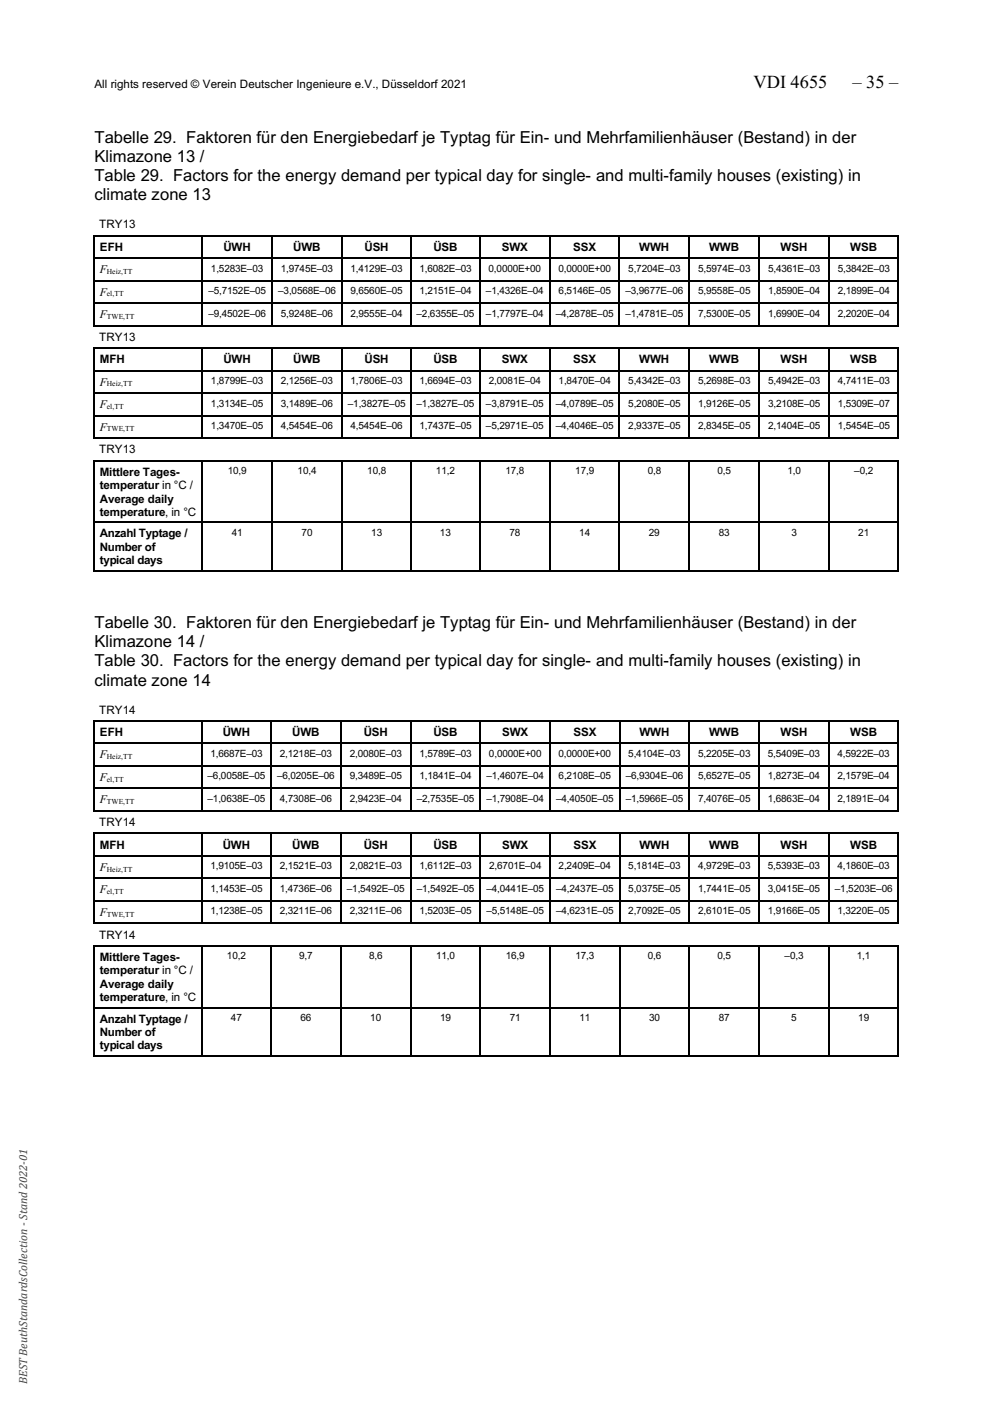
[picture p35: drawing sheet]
<svg xmlns="http://www.w3.org/2000/svg" width="210mm" height="297mm" viewBox="0 0 210 297" stroke-linecap="round" stroke-linejoin="round" font-family="sans-serif">
<defs><g id="words">
<g font-size="3.9">
<text x="159.4" y="18.6">VDI 4655</text>
<text x="180.3" y="18.6">– 35 –</text>
</g>
<g font-size="3.5">
<text x="20" y="34.2">Klimazone 13 /</text>
<text x="20" y="30.2">Tabelle 29. Faktoren für den Energiebedarf je Typtag für Ein- und Mehrfamilienhäuser (Bestand) in der</text>
<text x="20" y="38.3">Table 29. Factors for the energy demand per typical day for single- and multi-family houses (existing) in</text>
<text x="20" y="42.4">climate zone 13</text>
<text x="20" y="136.9">Klimazone 14 /</text>
<text x="20" y="132.8">Tabelle 30. Faktoren für den Energiebedarf je Typtag für Ein- und Mehrfamilienhäuser (Bestand) in der</text>
<text x="20" y="141">Table 30. Factors for the energy demand per typical day for single- and multi-family houses (existing) in</text>
<text x="20" y="145">climate zone 14</text>
</g>
<g font-size="2.5">
<text x="20" y="18.6">All rights reserved © Verein Deutscher Ingenieure e.V., Düsseldorf 2021</text>
<text x="21" y="48.3">TRY13</text>
<text x="21.1" y="53">EFH</text>
<text x="47.2" y="53">ÜWH</text>
<text x="62" y="53">ÜWB</text>
<text x="77.1" y="53">ÜSH</text>
<text x="91.7" y="53">ÜSB</text>
<text x="106.1" y="53">SWX</text>
<text x="121.2" y="53">SSX</text>
<text x="135.2" y="53">WWH</text>
<text x="150" y="53">WWB</text>
<text x="165.1" y="53">WSH</text>
<text x="179.8" y="53">WSB</text>
<text x="21.1" y="57.8">F</text>
<text x="21.1" y="62.5">F</text>
<text x="21.1" y="67.3">F</text>
<text x="21" y="72.1">TRY13</text>
<text x="21.1" y="76.9">MFH</text>
<text x="47.2" y="76.9">ÜWH</text>
<text x="62" y="76.9">ÜWB</text>
<text x="77.1" y="76.9">ÜSH</text>
<text x="91.7" y="76.9">ÜSB</text>
<text x="106.1" y="76.9">SWX</text>
<text x="121.2" y="76.9">SSX</text>
<text x="135.2" y="76.9">WWH</text>
<text x="150" y="76.9">WWB</text>
<text x="165.1" y="76.9">WSH</text>
<text x="179.8" y="76.9">WSB</text>
<text x="21.1" y="81.6">F</text>
<text x="21.1" y="86.4">F</text>
<text x="21" y="95.9">TRY13</text>
<text x="21.1" y="91.1">F</text>
<text x="21.1" y="100.7">Mittlere Tages-</text>
<text x="21.1" y="103.5">temperatur in °C /</text>
<text x="21.1" y="106.3">Average daily</text>
<text x="21.1" y="109.2">temperature, in °C</text>
<text x="21.1" y="113.7">Anzahl Typtage /</text>
<text x="21.1" y="116.5">Number of</text>
<text x="21.1" y="119.4">typical days</text>
<text x="21" y="151">TRY14</text>
<text x="21.1" y="155.7">EFH</text>
<text x="47.1" y="155.7">ÜWH</text>
<text x="61.8" y="155.7">ÜWB</text>
<text x="76.9" y="155.7">ÜSH</text>
<text x="91.7" y="155.7">ÜSB</text>
<text x="106.2" y="155.7">SWX</text>
<text x="121.3" y="155.7">SSX</text>
<text x="135.3" y="155.7">WWH</text>
<text x="150" y="155.7">WWB</text>
<text x="165.1" y="155.7">WSH</text>
<text x="179.8" y="155.7">WSB</text>
<text x="21.1" y="160.4">F</text>
<text x="21.1" y="165.2">F</text>
<text x="21.1" y="170">F</text>
<text x="21" y="174.8">TRY14</text>
<text x="21.1" y="179.5">MFH</text>
<text x="47.1" y="179.5">ÜWH</text>
<text x="61.8" y="179.5">ÜWB</text>
<text x="76.9" y="179.5">ÜSH</text>
<text x="91.7" y="179.5">ÜSB</text>
<text x="106.2" y="179.5">SWX</text>
<text x="121.3" y="179.5">SSX</text>
<text x="135.3" y="179.5">WWH</text>
<text x="150" y="179.5">WWB</text>
<text x="165.1" y="179.5">WSH</text>
<text x="179.8" y="179.5">WSB</text>
<text x="21.1" y="184.2">F</text>
<text x="21.1" y="189">F</text>
<text x="21.1" y="193.8">F</text>
<text x="21" y="198.6">TRY14</text>
<text x="21.1" y="203.3">Mittlere Tages-</text>
<text x="21.1" y="206.2">temperatur in °C /</text>
<text x="21.1" y="209">Average daily</text>
<text x="21.1" y="211.8">temperature, in °C</text>
<text x="21.1" y="216.4">Anzahl Typtage /</text>
<text x="21.1" y="219.2">Number of</text>
<text x="21.1" y="222">typical days</text>
</g>
<text font-size="2.5" fill="#424242" x="5.8" y="292.8" transform="rotate(-90 5.8 292.8)">BEST BeuthStandardsCollection - Stand 2022-01</text>
<g font-size="2.1">
<text x="44.6" y="57.5">1,5283E–03</text>
<text x="59.4" y="57.5">1,9745E–03</text>
<text x="74.1" y="57.5">1,4129E–03</text>
<text x="88.7" y="57.5">1,6082E–03</text>
<text x="103.3" y="57.5">0,0000E+00</text>
<text x="118.1" y="57.5">0,0000E+00</text>
<text x="132.9" y="57.5">5,7204E–03</text>
<text x="147.7" y="57.5">5,5974E–03</text>
<text x="162.4" y="57.5">5,4361E–03</text>
<text x="177.2" y="57.5">5,3842E–03</text>
<text x="44.1" y="62.2">–5,7152E–05</text>
<text x="58.8" y="62.2">–3,0568E–06</text>
<text x="74.1" y="62.2">9,6560E–05</text>
<text x="88.7" y="62.2">1,2151E–04</text>
<text x="102.8" y="62.2">–1,4326E–04</text>
<text x="118.2" y="62.2">6,5146E–05</text>
<text x="132.3" y="62.2">–3,9677E–06</text>
<text x="147.7" y="62.2">5,9558E–05</text>
<text x="162.4" y="62.2">1,8590E–04</text>
<text x="177.2" y="62.2">2,1899E–04</text>
<text x="44.1" y="67">–9,4502E–06</text>
<text x="59.4" y="67">5,9248E–06</text>
<text x="74.1" y="67">2,9555E–04</text>
<text x="88.1" y="67">–2,6355E–05</text>
<text x="102.8" y="67">–1,7797E–04</text>
<text x="117.6" y="67">–4,2878E–05</text>
<text x="132.3" y="67">–1,4781E–05</text>
<text x="147.7" y="67">7,5300E–05</text>
<text x="162.4" y="67">1,6990E–04</text>
<text x="177.2" y="67">2,2020E–04</text>
<text x="44.6" y="81.3">1,8799E–03</text>
<text x="59.4" y="81.3">2,1256E–03</text>
<text x="74.1" y="81.3">1,7806E–03</text>
<text x="88.7" y="81.3">1,6694E–03</text>
<text x="103.4" y="81.3">2,0081E–04</text>
<text x="118.2" y="81.3">1,8470E–04</text>
<text x="132.9" y="81.3">5,4342E–03</text>
<text x="147.7" y="81.3">5,2698E–03</text>
<text x="162.4" y="81.3">5,4942E–03</text>
<text x="177.2" y="81.3">4,7411E–03</text>
<text x="44.6" y="86.1">1,3134E–05</text>
<text x="59.4" y="86.1">3,1489E–06</text>
<text x="73.6" y="86.1">–1,3827E–05</text>
<text x="88.1" y="86.1">–1,3827E–05</text>
<text x="102.8" y="86.1">–3,8791E–05</text>
<text x="117.6" y="86.1">–4,0789E–05</text>
<text x="132.9" y="86.1">5,2080E–05</text>
<text x="147.7" y="86.1">1,9126E–05</text>
<text x="162.4" y="86.1">3,2108E–05</text>
<text x="177.2" y="86.1">1,5309E–07</text>
<text x="44.6" y="90.8">1,3470E–05</text>
<text x="59.4" y="90.8">4,5454E–06</text>
<text x="74.1" y="90.8">4,5454E–06</text>
<text x="88.7" y="90.8">1,7437E–05</text>
<text x="102.8" y="90.8">–5,2971E–05</text>
<text x="117.6" y="90.8">–4,4046E–05</text>
<text x="132.9" y="90.8">2,9337E–05</text>
<text x="147.7" y="90.8">2,8345E–05</text>
<text x="162.4" y="90.8">2,1404E–05</text>
<text x="177.2" y="90.8">1,5454E–05</text>
<text x="48.2" y="100.3">10,9</text>
<text x="62.9" y="100.3">10,4</text>
<text x="77.7" y="100.3">10,8</text>
<text x="92.2" y="100.3">11,2</text>
<text x="106.9" y="100.3">17,8</text>
<text x="121.7" y="100.3">17,9</text>
<text x="137" y="100.3">0,8</text>
<text x="151.8" y="100.3">0,5</text>
<text x="166.5" y="100.3">1,0</text>
<text x="180.7" y="100.3">–0,2</text>
<text x="49" y="113.4">41</text>
<text x="63.8" y="113.4">70</text>
<text x="78.5" y="113.4">13</text>
<text x="93" y="113.4">13</text>
<text x="107.7" y="113.4">78</text>
<text x="122.5" y="113.4">14</text>
<text x="137.2" y="113.4">29</text>
<text x="152" y="113.4">83</text>
<text x="167.4" y="113.4">3</text>
<text x="181.5" y="113.4">21</text>
<text x="44.5" y="160.1">1,6687E–03</text>
<text x="59.2" y="160.1">2,1218E–03</text>
<text x="74" y="160.1">2,0080E–03</text>
<text x="88.7" y="160.1">1,5789E–03</text>
<text x="103.4" y="160.1">0,0000E+00</text>
<text x="118.1" y="160.1">0,0000E+00</text>
<text x="132.9" y="160.1">5,4104E–03</text>
<text x="147.7" y="160.1">5,2205E–03</text>
<text x="162.4" y="160.1">5,5409E–03</text>
<text x="177.1" y="160.1">4,5922E–03</text>
<text x="43.9" y="164.9">–6,0058E–05</text>
<text x="58.6" y="164.9">–6,0205E–06</text>
<text x="74" y="164.9">9,3489E–05</text>
<text x="88.7" y="164.9">1,1841E–04</text>
<text x="102.9" y="164.9">–1,4607E–04</text>
<text x="118.2" y="164.9">6,2108E–05</text>
<text x="132.3" y="164.9">–6,9304E–06</text>
<text x="147.7" y="164.9">5,6527E–05</text>
<text x="162.4" y="164.9">1,8273E–04</text>
<text x="177.1" y="164.9">2,1579E–04</text>
<text x="43.9" y="169.7">–1,0638E–05</text>
<text x="59.2" y="169.7">4,7308E–06</text>
<text x="74" y="169.7">2,9423E–04</text>
<text x="88.1" y="169.7">–2,7535E–05</text>
<text x="102.9" y="169.7">–1,7908E–04</text>
<text x="117.6" y="169.7">–4,4050E–05</text>
<text x="132.3" y="169.7">–1,5966E–05</text>
<text x="147.7" y="169.7">7,4076E–05</text>
<text x="162.4" y="169.7">1,6863E–04</text>
<text x="177.1" y="169.7">2,1891E–04</text>
<text x="44.5" y="183.9">1,9105E–03</text>
<text x="59.2" y="183.9">2,1521E–03</text>
<text x="74" y="183.9">2,0821E–03</text>
<text x="88.7" y="183.9">1,6112E–03</text>
<text x="103.5" y="183.9">2,6701E–04</text>
<text x="118.2" y="183.9">2,2409E–04</text>
<text x="132.9" y="183.9">5,1814E–03</text>
<text x="147.7" y="183.9">4,9729E–03</text>
<text x="162.4" y="183.9">5,5393E–03</text>
<text x="177.1" y="183.9">4,1860E–03</text>
<text x="44.5" y="188.7">1,1453E–05</text>
<text x="59.2" y="188.7">1,4736E–06</text>
<text x="73.4" y="188.7">–1,5492E–05</text>
<text x="88.1" y="188.7">–1,5492E–05</text>
<text x="102.9" y="188.7">–4,0441E–05</text>
<text x="117.6" y="188.7">–4,2437E–05</text>
<text x="132.9" y="188.7">5,0375E–05</text>
<text x="147.7" y="188.7">1,7441E–05</text>
<text x="162.4" y="188.7">3,0415E–05</text>
<text x="176.6" y="188.7">–1,5203E–06</text>
<text x="44.5" y="193.5">1,1238E–05</text>
<text x="59.2" y="193.5">2,3211E–06</text>
<text x="74" y="193.5">2,3211E–06</text>
<text x="88.7" y="193.5">1,5203E–05</text>
<text x="102.9" y="193.5">–5,5148E–05</text>
<text x="117.6" y="193.5">–4,6231E–05</text>
<text x="132.9" y="193.5">2,7092E–05</text>
<text x="147.7" y="193.5">2,6101E–05</text>
<text x="162.4" y="193.5">1,9166E–05</text>
<text x="177.1" y="193.5">1,3220E–05</text>
<text x="48" y="203">10,2</text>
<text x="63.3" y="203">9,7</text>
<text x="78.1" y="203">8,6</text>
<text x="92.2" y="203">11,0</text>
<text x="107" y="203">16,9</text>
<text x="121.7" y="203">17,3</text>
<text x="137" y="203">0,6</text>
<text x="151.8" y="203">0,5</text>
<text x="165.9" y="203">–0,3</text>
<text x="181.2" y="203">1,1</text>
<text x="48.9" y="216">47</text>
<text x="63.5" y="216">66</text>
<text x="78.3" y="216">10</text>
<text x="93.1" y="216">19</text>
<text x="107.8" y="216">71</text>
<text x="122.6" y="216">11</text>
<text x="137.3" y="216">30</text>
<text x="152" y="216">87</text>
<text x="167.3" y="216">5</text>
<text x="181.5" y="216">19</text>
</g>
<g font-size="1.6">
<text x="22.6" y="58">Heiz,TT</text>
<text x="22.6" y="62.7">el,TT</text>
<text x="22.6" y="67.5">TWE,TT</text>
<text x="22.6" y="81.7">Heiz,TT</text>
<text x="22.6" y="86.5">el,TT</text>
<text x="22.6" y="91.3">TWE,TT</text>
<text x="22.6" y="160.6">Heiz,TT</text>
<text x="22.6" y="165.4">el,TT</text>
<text x="22.6" y="170.1">TWE,TT</text>
<text x="22.6" y="184.4">Heiz,TT</text>
<text x="22.6" y="189.2">el,TT</text>
<text x="22.6" y="193.9">TWE,TT</text>
</g>
</g></defs>
<g fill="#000">
<path d="M19.9 49.7h.2v.3h-.2zM19.9 54.5h.2v.2h-.2zM19.9 59.3h.2v.2h-.2zM20.1 49.7h.3v.3h-.3zM42.6 49.7h.2v.3h-.2zM42.6 54.5h.2v.2h-.2zM42.6 59.3h.2v.2h-.2zM42.8 49.7h.3v.3h-.3zM57.4 49.7h.3v.3h-.3zM57.4 54.5h.3v.2h-.3zM57.4 59.3h.3v.2h-.3zM57.7 49.7h.2v.3h-.2z"/>
<path d="M72.2 49.7h.3v.3h-.3zM72.2 54.5h.3v.2h-.3zM72.2 59.3h.3v.2h-.3zM72.5 49.7h.2v.3h-.2zM86.8 49.7h.2v.3h-.2zM86.8 54.5h.2v.2h-.2zM86.8 59.3h.2v.2h-.2zM87 49.7h.3v.3h-.3zM101.3 49.7h.3v.3h-.3zM101.3 54.5h.3v.2h-.3zM101.3 59.3h.3v.2h-.3zM101.6 49.7h.3v.3h-.3z"/>
<path d="M116.1 49.7h.3v.3h-.3zM116.1 54.5h.3v.2h-.3zM116.1 59.3h.3v.2h-.3zM116.4 49.7h.2v.3h-.2zM130.9 49.7h.2v.3h-.2zM130.9 54.5h.2v.2h-.2zM130.9 59.3h.2v.2h-.2zM131.1 49.7h.3v.3h-.3zM145.7 49.7h.2v.3h-.2zM145.7 54.5h.2v.2h-.2zM145.7 59.3h.2v.2h-.2zM145.9 49.7h.3v.3h-.3z"/>
<path d="M160.4 49.7h.3v.3h-.3zM160.4 54.5h.3v.2h-.3zM160.4 59.3h.3v.2h-.3zM160.7 49.7h.2v.3h-.2zM175.2 49.7h.2v.3h-.2zM175.2 54.5h.2v.2h-.2zM175.2 59.3h.2v.2h-.2zM175.4 49.7h.3v.3h-.3zM189.9 49.7h.2v.3h-.2zM189.9 54.5h.2v.2h-.2zM189.9 59.3h.2v.2h-.2zM19.9 64h.2v.3h-.2z"/>
<path d="M19.9 68.8h.2v.2h-.2zM19.9 73.5h.2v.3h-.2zM19.9 78.3h.2v.3h-.2zM20.1 68.8h.3v.2h-.3zM20.1 73.5h.3v.3h-.3zM42.6 64h.2v.3h-.2zM42.6 68.8h.2v.2h-.2zM42.6 73.5h.2v.3h-.2zM42.6 78.3h.2v.3h-.2zM42.8 68.8h.3v.2h-.3zM42.8 73.5h.3v.3h-.3zM57.4 64h.3v.3h-.3z"/>
<path d="M57.4 68.8h.3v.2h-.3zM57.4 73.5h.3v.3h-.3zM57.4 78.3h.3v.3h-.3zM57.7 68.8h.2v.2h-.2zM57.7 73.5h.2v.3h-.2zM72.2 64h.3v.3h-.3zM72.2 68.8h.3v.2h-.3zM72.2 73.5h.3v.3h-.3zM72.2 78.3h.3v.3h-.3zM72.5 68.8h.2v.2h-.2zM72.5 73.5h.2v.3h-.2zM86.8 64h.2v.3h-.2z"/>
<path d="M86.8 68.8h.2v.2h-.2zM86.8 73.5h.2v.3h-.2zM86.8 78.3h.2v.3h-.2zM87 68.8h.3v.2h-.3zM87 73.5h.3v.3h-.3zM101.3 64h.3v.3h-.3zM101.3 68.8h.3v.2h-.3zM101.3 73.5h.3v.3h-.3zM101.3 78.3h.3v.3h-.3zM101.6 68.8h.3v.2h-.3zM101.6 73.5h.3v.3h-.3zM116.1 64h.3v.3h-.3z"/>
<path d="M116.1 68.8h.3v.2h-.3zM116.1 73.5h.3v.3h-.3zM116.1 78.3h.3v.3h-.3zM116.4 68.8h.2v.2h-.2zM116.4 73.5h.2v.3h-.2zM130.9 64h.2v.3h-.2zM130.9 68.8h.2v.2h-.2zM130.9 73.5h.2v.3h-.2zM130.9 78.3h.2v.3h-.2zM131.1 68.8h.3v.2h-.3zM131.1 73.5h.3v.3h-.3zM145.7 64h.2v.3h-.2z"/>
<path d="M145.7 68.8h.2v.2h-.2zM145.7 73.5h.2v.3h-.2zM145.7 78.3h.2v.3h-.2zM145.9 68.8h.3v.2h-.3zM145.9 73.5h.3v.3h-.3zM160.4 64h.3v.3h-.3zM160.4 68.8h.3v.2h-.3zM160.4 73.5h.3v.3h-.3zM160.4 78.3h.3v.3h-.3zM160.7 68.8h.2v.2h-.2zM160.7 73.5h.2v.3h-.2zM175.2 64h.2v.3h-.2z"/>
<path d="M175.2 68.8h.2v.2h-.2zM175.2 73.5h.2v.3h-.2zM175.2 78.3h.2v.3h-.2zM175.4 68.8h.3v.2h-.3zM175.4 73.5h.3v.3h-.3zM189.9 64h.2v.3h-.2zM189.9 68.8h.2v.2h-.2zM189.9 73.5h.2v.3h-.2zM189.9 78.3h.2v.3h-.2zM19.9 83.1h.2v.2h-.2zM19.9 87.8h.2v.3h-.2zM19.9 92.6h.2v.2h-.2z"/>
<path d="M19.9 97.4h.2v.2h-.2zM20.1 92.6h.3v.2h-.3zM20.1 97.4h.3v.2h-.3zM42.6 83.1h.2v.2h-.2zM42.6 87.8h.2v.3h-.2zM42.6 92.6h.2v.2h-.2zM42.6 97.4h.2v.2h-.2zM42.8 92.6h.3v.2h-.3zM42.8 97.4h.3v.2h-.3zM57.4 83.1h.3v.2h-.3zM57.4 87.8h.3v.3h-.3zM57.4 92.6h.3v.2h-.3z"/>
<path d="M57.4 97.4h.3v.2h-.3zM57.7 92.6h.2v.2h-.2zM57.7 97.4h.2v.2h-.2zM72.2 83.1h.3v.2h-.3zM72.2 87.8h.3v.3h-.3zM72.2 92.6h.3v.2h-.3zM72.2 97.4h.3v.2h-.3zM72.5 92.6h.2v.2h-.2zM72.5 97.4h.2v.2h-.2zM86.8 83.1h.2v.2h-.2zM86.8 87.8h.2v.3h-.2zM86.8 92.6h.2v.2h-.2z"/>
<path d="M86.8 97.4h.2v.2h-.2zM87 92.6h.3v.2h-.3zM87 97.4h.3v.2h-.3zM101.3 83.1h.3v.2h-.3zM101.3 87.8h.3v.3h-.3zM101.3 92.6h.3v.2h-.3zM101.3 97.4h.3v.2h-.3zM101.6 92.6h.3v.2h-.3zM101.6 97.4h.3v.2h-.3zM116.1 83.1h.3v.2h-.3zM116.1 87.8h.3v.3h-.3zM116.1 92.6h.3v.2h-.3z"/>
<path d="M116.1 97.4h.3v.2h-.3zM116.4 92.6h.2v.2h-.2zM116.4 97.4h.2v.2h-.2zM130.9 83.1h.2v.2h-.2zM130.9 87.8h.2v.3h-.2zM130.9 92.6h.2v.2h-.2zM130.9 97.4h.2v.2h-.2zM131.1 92.6h.3v.2h-.3zM131.1 97.4h.3v.2h-.3zM145.7 83.1h.2v.2h-.2zM145.7 87.8h.2v.3h-.2zM145.7 92.6h.2v.2h-.2z"/>
<path d="M145.7 97.4h.2v.2h-.2zM145.9 92.6h.3v.2h-.3zM145.9 97.4h.3v.2h-.3zM160.4 83.1h.3v.2h-.3zM160.4 87.8h.3v.3h-.3zM160.4 92.6h.3v.2h-.3zM160.4 97.4h.3v.2h-.3zM160.7 92.6h.2v.2h-.2zM160.7 97.4h.2v.2h-.2zM175.2 83.1h.2v.2h-.2zM175.2 87.8h.2v.3h-.2zM175.2 92.6h.2v.2h-.2z"/>
<path d="M175.2 97.4h.2v.2h-.2zM175.4 92.6h.3v.2h-.3zM175.4 97.4h.3v.2h-.3zM189.9 83.1h.2v.2h-.2zM189.9 87.8h.2v.3h-.2zM189.9 92.6h.2v.2h-.2zM189.9 97.4h.2v.2h-.2zM19.9 110.4h.2v.3h-.2zM42.6 110.4h.2v.3h-.2zM57.4 110.4h.3v.3h-.3zM72.2 110.4h.3v.3h-.3zM86.8 110.4h.2v.3h-.2z"/>
<path d="M101.3 110.4h.3v.3h-.3zM116.1 110.4h.3v.3h-.3zM130.9 110.4h.2v.3h-.2zM145.7 110.4h.2v.3h-.2zM160.4 110.4h.3v.3h-.3zM175.2 110.4h.2v.3h-.2zM189.9 110.4h.2v.3h-.2zM19.9 120.6h.2v.3h-.2zM42.6 120.6h.2v.3h-.2zM57.4 120.6h.3v.3h-.3zM72.2 120.6h.3v.3h-.3zM86.8 120.6h.2v.3h-.2z"/>
<path d="M101.3 120.6h.3v.3h-.3zM116.1 120.6h.3v.3h-.3zM130.9 120.6h.2v.3h-.2zM145.7 120.6h.2v.3h-.2zM160.4 120.6h.3v.3h-.3zM175.2 120.6h.2v.3h-.2zM189.9 120.6h.2v.3h-.2zM19.9 152.4h.2v.3h-.2zM19.9 157.1h.2v.3h-.2zM20.1 152.4h.3v.3h-.3zM42.5 152.4h.3v.3h-.3zM42.5 157.1h.3v.3h-.3z"/>
<path d="M42.8 152.4h.2v.3h-.2zM57.2 152.4h.3v.3h-.3zM57.2 157.1h.3v.3h-.3zM57.5 152.4h.2v.3h-.2zM71.9 152.4h.3v.3h-.3zM71.9 157.1h.3v.3h-.3zM72.2 152.4h.2v.3h-.2zM86.7 152.4h.3v.3h-.3zM86.7 157.1h.3v.3h-.3zM87 152.4h.2v.3h-.2zM101.4 152.4h.3v.3h-.3zM101.4 157.1h.3v.3h-.3z"/>
<path d="M101.7 152.4h.2v.3h-.2zM116.2 152.4h.3v.3h-.3zM116.2 157.1h.3v.3h-.3zM116.5 152.4h.2v.3h-.2zM130.9 152.4h.3v.3h-.3zM130.9 157.1h.3v.3h-.3zM131.2 152.4h.2v.3h-.2zM145.7 152.4h.2v.3h-.2zM145.7 157.1h.2v.3h-.2zM145.9 152.4h.3v.3h-.3zM160.4 152.4h.3v.3h-.3zM160.4 157.1h.3v.3h-.3z"/>
<path d="M160.7 152.4h.2v.3h-.2zM175.1 152.4h.3v.3h-.3zM175.1 157.1h.3v.3h-.3zM175.4 152.4h.2v.3h-.2zM189.9 152.4h.2v.3h-.2zM189.9 157.1h.2v.3h-.2zM19.9 161.9h.2v.3h-.2zM19.9 166.7h.2v.2h-.2zM19.9 171.4h.2v.3h-.2zM19.9 176.2h.2v.2h-.2zM20.1 171.4h.3v.3h-.3zM20.1 176.2h.3v.2h-.3z"/>
<path d="M42.5 161.9h.3v.3h-.3zM42.5 166.7h.3v.2h-.3zM42.5 171.4h.3v.3h-.3zM42.5 176.2h.3v.2h-.3zM42.8 171.4h.2v.3h-.2zM42.8 176.2h.2v.2h-.2zM57.2 161.9h.3v.3h-.3zM57.2 166.7h.3v.2h-.3zM57.2 171.4h.3v.3h-.3zM57.2 176.2h.3v.2h-.3zM57.5 171.4h.2v.3h-.2zM57.5 176.2h.2v.2h-.2z"/>
<path d="M71.9 161.9h.3v.3h-.3zM71.9 166.7h.3v.2h-.3zM71.9 171.4h.3v.3h-.3zM71.9 176.2h.3v.2h-.3zM72.2 171.4h.2v.3h-.2zM72.2 176.2h.2v.2h-.2zM86.7 161.9h.3v.3h-.3zM86.7 166.7h.3v.2h-.3zM86.7 171.4h.3v.3h-.3zM86.7 176.2h.3v.2h-.3zM87 171.4h.2v.3h-.2zM87 176.2h.2v.2h-.2z"/>
<path d="M101.4 161.9h.3v.3h-.3zM101.4 166.7h.3v.2h-.3zM101.4 171.4h.3v.3h-.3zM101.4 176.2h.3v.2h-.3zM101.7 171.4h.2v.3h-.2zM101.7 176.2h.2v.2h-.2zM116.2 161.9h.3v.3h-.3zM116.2 166.7h.3v.2h-.3zM116.2 171.4h.3v.3h-.3zM116.2 176.2h.3v.2h-.3zM116.5 171.4h.2v.3h-.2zM116.5 176.2h.2v.2h-.2z"/>
<path d="M130.9 161.9h.3v.3h-.3zM130.9 166.7h.3v.2h-.3zM130.9 171.4h.3v.3h-.3zM130.9 176.2h.3v.2h-.3zM131.2 171.4h.2v.3h-.2zM131.2 176.2h.2v.2h-.2zM145.7 161.9h.2v.3h-.2zM145.7 166.7h.2v.2h-.2zM145.7 171.4h.2v.3h-.2zM145.7 176.2h.2v.2h-.2zM145.9 171.4h.3v.3h-.3zM145.9 176.2h.3v.2h-.3z"/>
<path d="M160.4 161.9h.3v.3h-.3zM160.4 166.7h.3v.2h-.3zM160.4 171.4h.3v.3h-.3zM160.4 176.2h.3v.2h-.3zM160.7 171.4h.2v.3h-.2zM160.7 176.2h.2v.2h-.2zM175.1 161.9h.3v.3h-.3zM175.1 166.7h.3v.2h-.3zM175.1 171.4h.3v.3h-.3zM175.1 176.2h.3v.2h-.3zM175.4 171.4h.2v.3h-.2zM175.4 176.2h.2v.2h-.2z"/>
<path d="M189.9 161.9h.2v.3h-.2zM189.9 166.7h.2v.2h-.2zM189.9 171.4h.2v.3h-.2zM189.9 176.2h.2v.2h-.2zM19.9 181h.2v.2h-.2zM19.9 185.7h.2v.3h-.2zM19.9 190.5h.2v.3h-.2zM19.9 195.2h.2v.3h-.2zM20.1 195.2h.3v.3h-.3zM42.5 181h.3v.2h-.3zM42.5 185.7h.3v.3h-.3zM42.5 190.5h.3v.3h-.3z"/>
<path d="M42.5 195.2h.3v.3h-.3zM42.8 195.2h.2v.3h-.2zM57.2 181h.3v.2h-.3zM57.2 185.7h.3v.3h-.3zM57.2 190.5h.3v.3h-.3zM57.2 195.2h.3v.3h-.3zM57.5 195.2h.2v.3h-.2zM71.9 181h.3v.2h-.3zM71.9 185.7h.3v.3h-.3zM71.9 190.5h.3v.3h-.3zM71.9 195.2h.3v.3h-.3zM72.2 195.2h.2v.3h-.2z"/>
<path d="M86.7 181h.3v.2h-.3zM86.7 185.7h.3v.3h-.3zM86.7 190.5h.3v.3h-.3zM86.7 195.2h.3v.3h-.3zM87 195.2h.2v.3h-.2zM101.4 181h.3v.2h-.3zM101.4 185.7h.3v.3h-.3zM101.4 190.5h.3v.3h-.3zM101.4 195.2h.3v.3h-.3zM101.7 195.2h.2v.3h-.2zM116.2 181h.3v.2h-.3zM116.2 185.7h.3v.3h-.3z"/>
<path d="M116.2 190.5h.3v.3h-.3zM116.2 195.2h.3v.3h-.3zM116.5 195.2h.2v.3h-.2zM130.9 181h.3v.2h-.3zM130.9 185.7h.3v.3h-.3zM130.9 190.5h.3v.3h-.3zM130.9 195.2h.3v.3h-.3zM131.2 195.2h.2v.3h-.2zM145.7 181h.2v.2h-.2zM145.7 185.7h.2v.3h-.2zM145.7 190.5h.2v.3h-.2zM145.7 195.2h.2v.3h-.2z"/>
<path d="M145.9 195.2h.3v.3h-.3zM160.4 181h.3v.2h-.3zM160.4 185.7h.3v.3h-.3zM160.4 190.5h.3v.3h-.3zM160.4 195.2h.3v.3h-.3zM160.7 195.2h.2v.3h-.2zM175.1 181h.3v.2h-.3zM175.1 185.7h.3v.3h-.3zM175.1 190.5h.3v.3h-.3zM175.1 195.2h.3v.3h-.3zM175.4 195.2h.2v.3h-.2zM189.9 181h.2v.2h-.2z"/>
<path d="M189.9 185.7h.2v.3h-.2zM189.9 190.5h.2v.3h-.2zM189.9 195.2h.2v.3h-.2zM19.9 200h.2v.3h-.2zM19.9 213.1h.2v.2h-.2zM20.1 200h.3v.3h-.3zM42.5 200h.3v.3h-.3zM42.5 213.1h.3v.2h-.3zM42.8 200h.2v.3h-.2zM57.2 200h.3v.3h-.3zM57.2 213.1h.3v.2h-.3zM57.5 200h.2v.3h-.2z"/>
<path d="M71.9 200h.3v.3h-.3zM71.9 213.1h.3v.2h-.3zM72.2 200h.2v.3h-.2zM86.7 200h.3v.3h-.3zM86.7 213.1h.3v.2h-.3zM87 200h.2v.3h-.2zM101.4 200h.3v.3h-.3zM101.4 213.1h.3v.2h-.3zM101.7 200h.2v.3h-.2zM116.2 200h.3v.3h-.3zM116.2 213.1h.3v.2h-.3zM116.5 200h.2v.3h-.2z"/>
<path d="M130.9 200h.3v.3h-.3zM130.9 213.1h.3v.2h-.3zM131.2 200h.2v.3h-.2zM145.7 200h.2v.3h-.2zM145.7 213.1h.2v.2h-.2zM145.9 200h.3v.3h-.3zM160.4 200h.3v.3h-.3zM160.4 213.1h.3v.2h-.3zM160.7 200h.2v.3h-.2zM175.1 200h.3v.3h-.3zM175.1 213.1h.3v.2h-.3zM175.4 200h.2v.3h-.2z"/>
<path d="M189.9 200h.2v.3h-.2zM189.9 213.1h.2v.2h-.2zM19.9 223.3h.2v.2h-.2zM42.5 223.3h.3v.2h-.3zM57.2 223.3h.3v.2h-.3zM71.9 223.3h.3v.2h-.3zM86.7 223.3h.3v.2h-.3zM101.4 223.3h.3v.2h-.3zM116.2 223.3h.3v.2h-.3zM130.9 223.3h.3v.2h-.3zM145.7 223.3h.2v.2h-.2zM160.4 223.3h.3v.2h-.3z"/>
<path d="M175.1 223.3h.3v.2h-.3zM189.9 223.3h.2v.2h-.2z"/>
</g>
<g fill="none" stroke="#000" stroke-width=".25">
<path d="M20 50v4.5M20 54.7v4.6M20 59.5v4.5M20.1 54.6h22.5M20.1 59.4h22.5M20.4 49.9h22.2M42.7 50v4.5M42.7 54.7v4.6M42.7 59.5v4.5M42.8 54.6h14.6M42.8 59.4h14.6M43.1 49.9h14.3"/>
<path d="M57.5 50v4.5M57.5 54.7v4.6M57.5 59.5v4.5M57.7 54.6h14.5M57.7 59.4h14.5M57.9 49.9h14.3M72.3 50v4.5M72.3 54.7v4.6M72.3 59.5v4.5M72.5 54.6h14.3M72.5 59.4h14.3M72.7 49.9h14.1"/>
<path d="M86.9 50v4.5M86.9 54.7v4.6M86.9 59.5v4.5M87 54.6h14.3M87 59.4h14.3M87.3 49.9h14M101.5 50v4.5M101.5 54.7v4.6M101.5 59.5v4.5M101.6 54.6h14.5M101.6 59.4h14.5M101.9 49.9h14.2"/>
<path d="M116.2 50v4.5M116.2 54.7v4.6M116.2 59.5v4.5M116.4 54.6h14.5M116.4 59.4h14.5M116.6 49.9h14.3M131 50v4.5M131 54.7v4.6M131 59.5v4.5M131.1 54.6h14.6M131.1 59.4h14.6M131.4 49.9h14.3"/>
<path d="M145.8 50v4.5M145.8 54.7v4.6M145.8 59.5v4.5M145.9 54.6h14.5M145.9 59.4h14.5M146.2 49.9h14.2M160.5 50v4.5M160.5 54.7v4.6M160.5 59.5v4.5M160.7 54.6h14.5M160.7 59.4h14.5M160.9 49.9h14.3"/>
<path d="M175.3 50v4.5M175.3 54.7v4.6M175.3 59.5v4.5M175.4 54.6h14.5M175.4 59.4h14.5M175.7 49.9h14.2M190 50v4.5M190 54.7v4.6M190 59.5v4.5M20 64.3v4.5M20 73.8v4.5M20 78.6v4.5"/>
<path d="M20.1 64.1h22.5M20.1 78.4h22.5M20.4 68.9h22.2M20.4 73.7h22.2M42.7 64.3v4.5M42.7 73.8v4.5M42.7 78.6v4.5M42.8 64.1h14.6M42.8 78.4h14.6M43.1 68.9h14.3M43.1 73.7h14.3M57.5 64.3v4.5"/>
<path d="M57.5 73.8v4.5M57.5 78.6v4.5M57.7 64.1h14.5M57.7 78.4h14.5M57.9 68.9h14.3M57.9 73.7h14.3M72.3 64.3v4.5M72.3 73.8v4.5M72.3 78.6v4.5M72.5 64.1h14.3M72.5 78.4h14.3M72.7 68.9h14.1"/>
<path d="M72.7 73.7h14.1M86.9 64.3v4.5M86.9 73.8v4.5M86.9 78.6v4.5M87 64.1h14.3M87 78.4h14.3M87.3 68.9h14M87.3 73.7h14M101.5 64.3v4.5M101.5 73.8v4.5M101.5 78.6v4.5M101.6 64.1h14.5"/>
<path d="M101.6 78.4h14.5M101.9 68.9h14.2M101.9 73.7h14.2M116.2 64.3v4.5M116.2 73.8v4.5M116.2 78.6v4.5M116.4 64.1h14.5M116.4 78.4h14.5M116.6 68.9h14.3M116.6 73.7h14.3M131 64.3v4.5M131 73.8v4.5"/>
<path d="M131 78.6v4.5M131.1 64.1h14.6M131.1 78.4h14.6M131.4 68.9h14.3M131.4 73.7h14.3M145.8 64.3v4.5M145.8 73.8v4.5M145.8 78.6v4.5M145.9 64.1h14.5M145.9 78.4h14.5M146.2 68.9h14.2M146.2 73.7h14.2"/>
<path d="M160.5 64.3v4.5M160.5 73.8v4.5M160.5 78.6v4.5M160.7 64.1h14.5M160.7 78.4h14.5M160.9 68.9h14.3M160.9 73.7h14.3M175.3 64.3v4.5M175.3 73.8v4.5M175.3 78.6v4.5M175.4 64.1h14.5M175.4 78.4h14.5"/>
<path d="M175.7 68.9h14.2M175.7 73.7h14.2M190 64.3v4.5M190 73.8v4.5M190 78.6v4.5M20 83.3v4.5M20 88.1v4.5M20 97.6v12.8M20.1 83.2h22.5M20.1 88h22.5M20.4 92.7h22.2M20.4 97.5h22.2"/>
<path d="M42.7 83.3v4.5M42.7 88.1v4.5M42.7 97.6v12.8M42.8 83.2h14.6M42.8 88h14.6M43.1 92.7h14.3M43.1 97.5h14.3M57.5 83.3v4.5M57.5 88.1v4.5M57.5 97.6v12.8M57.7 83.2h14.5M57.7 88h14.5"/>
<path d="M57.9 92.7h14.3M57.9 97.5h14.3M72.3 83.3v4.5M72.3 88.1v4.5M72.3 97.6v12.8M72.5 83.2h14.3M72.5 88h14.3M72.7 92.7h14.1M72.7 97.5h14.1M86.9 83.3v4.5M86.9 88.1v4.5M86.9 97.6v12.8"/>
<path d="M87 83.2h14.3M87 88h14.3M87.3 92.7h14M87.3 97.5h14M101.5 83.3v4.5M101.5 88.1v4.5M101.5 97.6v12.8M101.6 83.2h14.5M101.6 88h14.5M101.9 92.7h14.2M101.9 97.5h14.2M116.2 83.3v4.5"/>
<path d="M116.2 88.1v4.5M116.2 97.6v12.8M116.4 83.2h14.5M116.4 88h14.5M116.6 92.7h14.3M116.6 97.5h14.3M131 83.3v4.5M131 88.1v4.5M131 97.6v12.8M131.1 83.2h14.6M131.1 88h14.6M131.4 92.7h14.3"/>
<path d="M131.4 97.5h14.3M145.8 83.3v4.5M145.8 88.1v4.5M145.8 97.6v12.8M145.9 83.2h14.5M145.9 88h14.5M146.2 92.7h14.2M146.2 97.5h14.2M160.5 83.3v4.5M160.5 88.1v4.5M160.5 97.6v12.8M160.7 83.2h14.5"/>
<path d="M160.7 88h14.5M160.9 92.7h14.3M160.9 97.5h14.3M175.3 83.3v4.5M175.3 88.1v4.5M175.3 97.6v12.8M175.4 83.2h14.5M175.4 88h14.5M175.7 92.7h14.2M175.7 97.5h14.2M190 83.3v4.5M190 88.1v4.5"/>
<path d="M190 97.6v12.8M20 110.7v9.9M20.1 110.5h22.5M42.7 110.7v9.9M42.8 110.5h14.6M57.5 110.7v9.9M57.7 110.5h14.5M72.3 110.7v9.9M72.5 110.5h14.3M86.9 110.7v9.9M87 110.5h14.3M101.5 110.7v9.9"/>
<path d="M101.6 110.5h14.5M116.2 110.7v9.9M116.4 110.5h14.5M131 110.7v9.9M131.1 110.5h14.6M145.8 110.7v9.9M145.9 110.5h14.5M160.5 110.7v9.9M160.7 110.5h14.5M175.3 110.7v9.9M175.4 110.5h14.5M190 110.7v9.9"/>
<path d="M20.1 120.7h22.5M42.8 120.7h14.6M57.7 120.7h14.5M72.5 120.7h14.3M87 120.7h14.3M101.6 120.7h14.5M116.4 120.7h14.5M131.1 120.7h14.6M145.9 120.7h14.5M160.7 120.7h14.5M175.4 120.7h14.5M20 152.7v4.4"/>
<path d="M20 157.4v4.5M20.1 157.3h22.4M20.4 152.5h22.1M42.6 152.7v4.4M42.6 157.4v4.5M42.8 157.3h14.4M43 152.5h14.2M57.4 152.7v4.4M57.4 157.4v4.5M57.5 157.3h14.4M57.7 152.5h14.2M72.1 152.7v4.4"/>
<path d="M72.1 157.4v4.5M72.2 157.3h14.5M72.4 152.5h14.3M86.8 152.7v4.4M86.8 157.4v4.5M87 157.3h14.4M87.2 152.5h14.2M101.6 152.7v4.4M101.6 157.4v4.5M101.7 157.3h14.5M101.9 152.5h14.3M116.3 152.7v4.4"/>
<path d="M116.3 157.4v4.5M116.5 157.3h14.4M116.7 152.5h14.2M131.1 152.7v4.4M131.1 157.4v4.5M131.2 157.3h14.5M131.4 152.5h14.3M145.8 152.7v4.4M145.8 157.4v4.5M145.9 157.3h14.5M146.2 152.5h14.2M160.5 152.7v4.4"/>
<path d="M160.5 157.4v4.5M160.7 157.3h14.4M160.9 152.5h14.2M175.3 152.7v4.4M175.3 157.4v4.5M175.4 157.3h14.5M175.6 152.5h14.3M190 152.7v4.4M190 157.4v4.5M20 162.2v4.5M20 166.9v4.5M20 176.4v4.6"/>
<path d="M20.1 162.1h22.4M20.1 166.8h22.4M20.4 171.6h22.1M20.4 176.3h22.1M42.6 162.2v4.5M42.6 166.9v4.5M42.6 176.4v4.6M42.8 162.1h14.4M42.8 166.8h14.4M43 171.6h14.2M43 176.3h14.2M57.4 162.2v4.5"/>
<path d="M57.4 166.9v4.5M57.4 176.4v4.6M57.5 162.1h14.4M57.5 166.8h14.4M57.7 171.6h14.2M57.7 176.3h14.2M72.1 162.2v4.5M72.1 166.9v4.5M72.1 176.4v4.6M72.2 162.1h14.5M72.2 166.8h14.5M72.4 171.6h14.3"/>
<path d="M72.4 176.3h14.3M86.8 162.2v4.5M86.8 166.9v4.5M86.8 176.4v4.6M87 162.1h14.4M87 166.8h14.4M87.2 171.6h14.2M87.2 176.3h14.2M101.6 162.2v4.5M101.6 166.9v4.5M101.6 176.4v4.6M101.7 162.1h14.5"/>
<path d="M101.7 166.8h14.5M101.9 171.6h14.3M101.9 176.3h14.3M116.3 162.2v4.5M116.3 166.9v4.5M116.3 176.4v4.6M116.5 162.1h14.4M116.5 166.8h14.4M116.7 171.6h14.2M116.7 176.3h14.2M131.1 162.2v4.5M131.1 166.9v4.5"/>
<path d="M131.1 176.4v4.6M131.2 162.1h14.5M131.2 166.8h14.5M131.4 171.6h14.3M131.4 176.3h14.3M145.8 162.2v4.5M145.8 166.9v4.5M145.8 176.4v4.6M145.9 162.1h14.5M145.9 166.8h14.5M146.2 171.6h14.2M146.2 176.3h14.2"/>
<path d="M160.5 162.2v4.5M160.5 166.9v4.5M160.5 176.4v4.6M160.7 162.1h14.4M160.7 166.8h14.4M160.9 171.6h14.2M160.9 176.3h14.2M175.3 162.2v4.5M175.3 166.9v4.5M175.3 176.4v4.6M175.4 162.1h14.5M175.4 166.8h14.5"/>
<path d="M175.6 171.6h14.3M175.6 176.3h14.3M190 162.2v4.5M190 166.9v4.5M190 176.4v4.6M20 181.2v4.5M20 186v4.5M20 190.8v4.4M20.1 181.1h22.4M20.1 185.8h22.4M20.1 190.6h22.4M20.4 195.4h22.1"/>
<path d="M42.6 181.2v4.5M42.6 186v4.5M42.6 190.8v4.4M42.8 181.1h14.4M42.8 185.8h14.4M42.8 190.6h14.4M43 195.4h14.2M57.4 181.2v4.5M57.4 186v4.5M57.4 190.8v4.4M57.5 181.1h14.4M57.5 185.8h14.4"/>
<path d="M57.5 190.6h14.4M57.7 195.4h14.2M72.1 181.2v4.5M72.1 186v4.5M72.1 190.8v4.4M72.2 181.1h14.5M72.2 185.8h14.5M72.2 190.6h14.5M72.4 195.4h14.3M86.8 181.2v4.5M86.8 186v4.5M86.8 190.8v4.4"/>
<path d="M87 181.1h14.4M87 185.8h14.4M87 190.6h14.4M87.2 195.4h14.2M101.6 181.2v4.5M101.6 186v4.5M101.6 190.8v4.4M101.7 181.1h14.5M101.7 185.8h14.5M101.7 190.6h14.5M101.9 195.4h14.3M116.3 181.2v4.5"/>
<path d="M116.3 186v4.5M116.3 190.8v4.4M116.5 181.1h14.4M116.5 185.8h14.4M116.5 190.6h14.4M116.7 195.4h14.2M131.1 181.2v4.5M131.1 186v4.5M131.1 190.8v4.4M131.2 181.1h14.5M131.2 185.8h14.5M131.2 190.6h14.5"/>
<path d="M131.4 195.4h14.3M145.8 181.2v4.5M145.8 186v4.5M145.8 190.8v4.4M145.9 181.1h14.5M145.9 185.8h14.5M145.9 190.6h14.5M146.2 195.4h14.2M160.5 181.2v4.5M160.5 186v4.5M160.5 190.8v4.4M160.7 181.1h14.4"/>
<path d="M160.7 185.8h14.4M160.7 190.6h14.4M160.9 195.4h14.2M175.3 181.2v4.5M175.3 186v4.5M175.3 190.8v4.4M175.4 181.1h14.5M175.4 185.8h14.5M175.4 190.6h14.5M175.6 195.4h14.3M190 181.2v4.5M190 186v4.5"/>
<path d="M190 190.8v4.4M20 200.3v12.8M20 213.3v10M20.1 213.2h22.4M20.4 200.2h22.1M42.6 200.3v12.8M42.6 213.3v10M42.8 213.2h14.4M43 200.2h14.2M57.4 200.3v12.8M57.4 213.3v10M57.5 213.2h14.4"/>
<path d="M57.7 200.2h14.2M72.1 200.3v12.8M72.1 213.3v10M72.2 213.2h14.5M72.4 200.2h14.3M86.8 200.3v12.8M86.8 213.3v10M87 213.2h14.4M87.2 200.2h14.2M101.6 200.3v12.8M101.6 213.3v10M101.7 213.2h14.5"/>
<path d="M101.9 200.2h14.3M116.3 200.3v12.8M116.3 213.3v10M116.5 213.2h14.4M116.7 200.2h14.2M131.1 200.3v12.8M131.1 213.3v10M131.2 213.2h14.5M131.4 200.2h14.3M145.8 200.3v12.8M145.8 213.3v10M145.9 213.2h14.5"/>
<path d="M146.2 200.2h14.2M160.5 200.3v12.8M160.5 213.3v10M160.7 213.2h14.4M160.9 200.2h14.2M175.3 200.3v12.8M175.3 213.3v10M175.4 213.2h14.5M175.6 200.2h14.3M190 200.3v12.8M190 213.3v10M20.1 223.4h22.4"/>
<path d="M42.8 223.4h14.4M57.5 223.4h14.4M72.2 223.4h14.5M87 223.4h14.4M101.7 223.4h14.5M116.5 223.4h14.4M131.2 223.4h14.5M145.9 223.4h14.5M160.7 223.4h14.4M175.4 223.4h14.5"/>
</g>
<use href="#words"/>
</svg>
